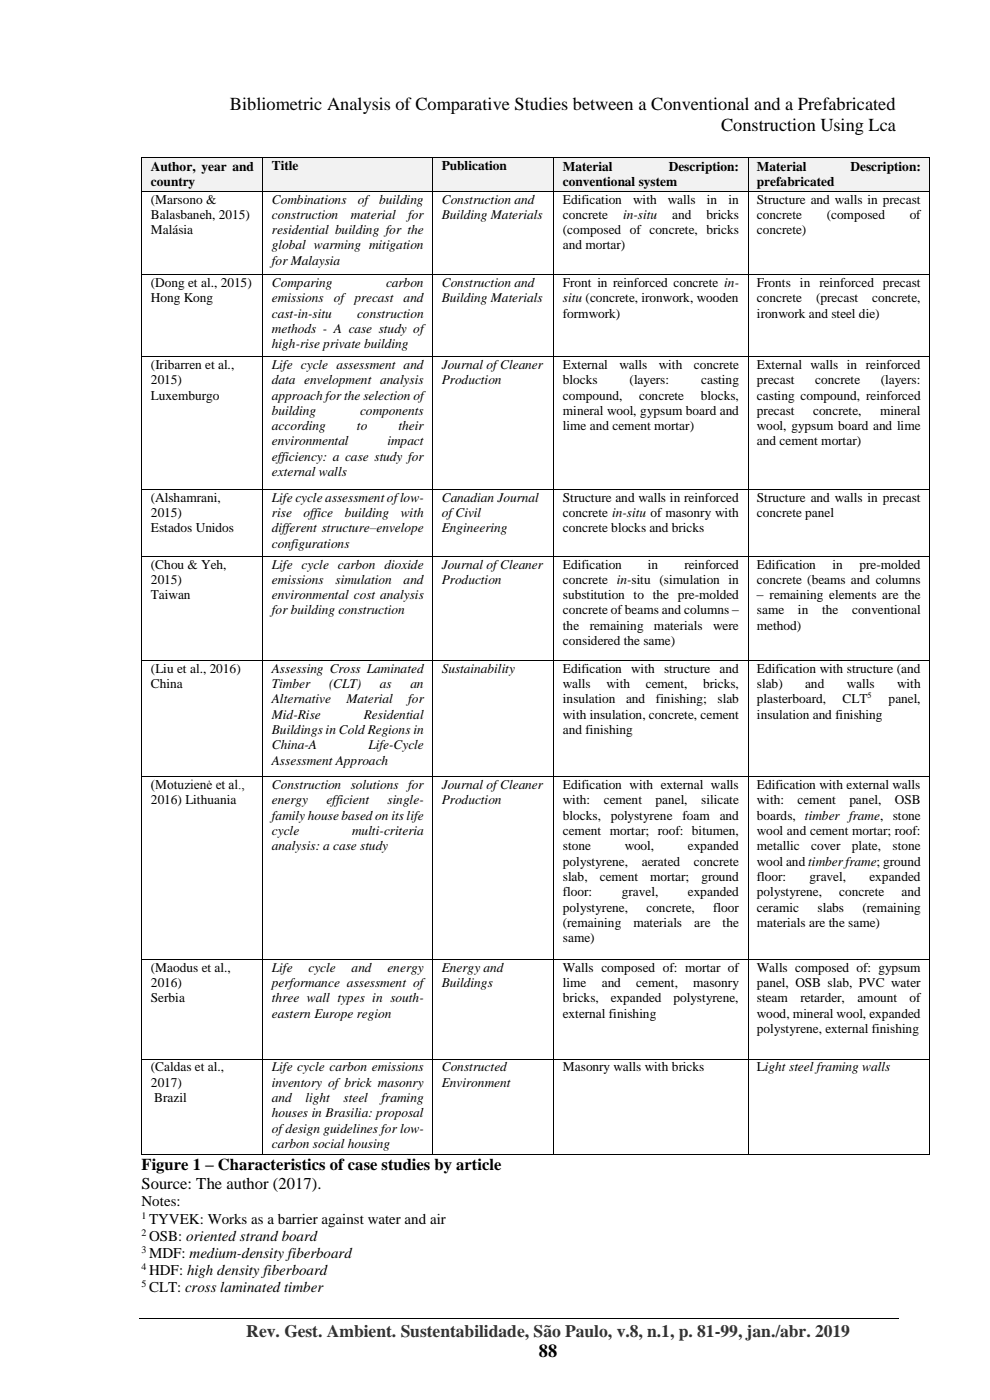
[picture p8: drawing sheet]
<svg xmlns="http://www.w3.org/2000/svg" width="210mm" height="297mm" viewBox="0 0 210 297" stroke-linecap="round" stroke-linejoin="round" font-family="sans-serif">
<defs><g id="words">
<g font-size="3.9">
<text x="48.8" y="23.4">Bibliometric Analysis of Comparative Studies between a Conventional and a Prefabricated</text>
<text x="153" y="27.9">Construction Using Lca</text>
<text x="114.3" y="287.9">88</text>
</g>
<text font-size="3.7" fill="#333" x="52.2" y="283.5">Rev. Gest. Ambient. Sustentabilidade, São Paulo, v.8, n.1, p. 81-99, jan./abr. 2019</text>
<g font-size="3.5">
<text x="30" y="248.2">Figure 1 – Characteristics of case studies by article</text>
<text x="30" y="252.2">Source: The author (2017).</text>
</g>
<g font-size="3.2">
<text x="30" y="255.9">Notes:</text>
<text x="31.6" y="259.6">TYVEK: Works as a barrier against water and air</text>
<text x="31.6" y="263.2">OSB: oriented strand board</text>
<text x="31.6" y="266.9">MDF: medium-density fiberboard</text>
<text x="31.6" y="270.5">HDF: high density fiberboard</text>
<text x="31.6" y="274.2">CLT: cross laminated timber</text>
</g>
<g font-size="2.8">
<text x="32" y="36.3">Author, year and</text>
<text x="32" y="39.5">country</text>
<text x="57.7" y="36">Title</text>
<text x="93.7" y="36">Publication</text>
<text x="119.4" y="36.3">Material</text>
<text x="119.4" y="39.5">conventional system</text>
<text x="141.9" y="36.3">Description:</text>
<text x="160.6" y="36.3">Material</text>
<text x="160.6" y="39.5">prefabricated</text>
<text x="180.4" y="36.3">Description:</text>
<text x="32" y="43.2">(Marsono &amp;</text>
<text x="32" y="46.4">Balasbaneh, 2015)</text>
<text x="57.7" y="43.2">Combinations</text>
<text x="57.7" y="46.4">construction</text>
<text x="74.4" y="46.4">material</text>
<text x="75.9" y="43.2">of building</text>
<text x="86.6" y="46.4">for</text>
<text x="93.7" y="43.2">Construction and</text>
<text x="93.7" y="46.4">Building Materials</text>
<text x="119.4" y="43.2">Edification</text>
<text x="119.4" y="46.4">concrete</text>
<text x="132.2" y="46.4">in-situ</text>
<text x="134.3" y="43.2">with</text>
<text x="141.7" y="43.2">walls</text>
<text x="142.6" y="46.4">and</text>
<text x="149.9" y="46.4">bricks</text>
<text x="149.9" y="43.2">in</text>
<text x="154.5" y="43.2">in</text>
<text x="160.6" y="43.2">Structure and walls in precast</text>
<text x="160.6" y="46.4">concrete</text>
<text x="175.4" y="46.4">(composed</text>
<text x="193" y="46.4">of</text>
<text x="32" y="49.7">Malásia</text>
<text x="57.7" y="49.7">residential building for the</text>
<text x="57.7" y="52.9">global warming mitigation</text>
<text x="119.4" y="49.7">(composed of concrete, bricks</text>
<text x="119.4" y="52.9">and mortar)</text>
<text x="160.6" y="49.7">concrete)</text>
<text x="57.7" y="56.1">for Malaysia</text>
<text x="32" y="60.8">(Dong et al., 2015)</text>
<text x="32" y="64.1">Hong Kong</text>
<text x="57.7" y="60.8">Comparing</text>
<text x="57.7" y="64.1">emissions</text>
<text x="70.8" y="64.1">of precast</text>
<text x="81.9" y="60.8">carbon</text>
<text x="85.6" y="64.1">and</text>
<text x="93.7" y="60.8">Construction and</text>
<text x="93.7" y="64.1">Building Materials</text>
<text x="119.4" y="60.8">Front in reinforced concrete in-</text>
<text x="119.4" y="64.1">situ (concrete, ironwork, wooden</text>
<text x="160.6" y="60.8">Fronts in reinforced precast</text>
<text x="160.6" y="64.1">concrete</text>
<text x="173.1" y="64.1">(precast</text>
<text x="185.1" y="64.1">concrete,</text>
<text x="57.7" y="67.4">cast-in-situ</text>
<text x="57.7" y="70.6">methods - A case study of</text>
<text x="75.8" y="67.4">construction</text>
<text x="119.4" y="67.4">formwork)</text>
<text x="160.6" y="67.4">ironwork and steel die)</text>
<text x="57.7" y="73.8">high-rise private building</text>
<text x="32" y="78.3">(Iribarren et al.,</text>
<text x="32" y="81.5">2015)</text>
<text x="57.7" y="78.3">Life cycle assessment and</text>
<text x="57.7" y="81.5">data envelopment analysis</text>
<text x="93.7" y="78.3">Journal of Cleaner</text>
<text x="93.7" y="81.5">Production</text>
<text x="119.4" y="78.3">External</text>
<text x="119.4" y="81.5">blocks</text>
<text x="131.4" y="78.3">walls</text>
<text x="133.6" y="81.5">(layers:</text>
<text x="139.8" y="78.3">with</text>
<text x="147.2" y="78.3">concrete</text>
<text x="148.7" y="81.5">casting</text>
<text x="160.6" y="78.3">External walls in reinforced</text>
<text x="160.6" y="81.5">precast</text>
<text x="173" y="81.5">concrete</text>
<text x="186.9" y="81.5">(layers:</text>
<text x="32" y="84.8">Luxemburgo</text>
<text x="57.7" y="84.8">approach for the selection of</text>
<text x="57.7" y="88">building</text>
<text x="76.4" y="88">components</text>
<text x="119.4" y="84.8">compound,</text>
<text x="119.4" y="88">mineral wool, gypsum board and</text>
<text x="135.6" y="84.8">concrete</text>
<text x="148.7" y="84.8">blocks,</text>
<text x="160.6" y="84.8">casting compound, reinforced</text>
<text x="160.6" y="88">precast</text>
<text x="172.5" y="88">concrete,</text>
<text x="186.7" y="88">mineral</text>
<text x="57.7" y="91.2">according</text>
<text x="57.7" y="94.5">environmental</text>
<text x="75.7" y="91.2">to</text>
<text x="82.2" y="94.5">impact</text>
<text x="84.5" y="91.2">their</text>
<text x="119.4" y="91.2">lime and cement mortar)</text>
<text x="160.6" y="91.2">wool, gypsum board and lime</text>
<text x="160.6" y="94.5">and cement mortar)</text>
<text x="57.7" y="97.8">efficiency: a case study for</text>
<text x="57.7" y="101">external walls</text>
<text x="32" y="106.4">(Alshamrani,</text>
<text x="57.7" y="106.4">Life cycle assessment of low-</text>
<text x="93.7" y="106.4">Canadian Journal</text>
<text x="119.4" y="106.4">Structure and walls in reinforced</text>
<text x="160.6" y="106.4">Structure and walls in precast</text>
<text x="32" y="109.7">2015)</text>
<text x="32" y="113">Estados Unidos</text>
<text x="57.7" y="109.7">rise</text>
<text x="57.7" y="113">different structure–envelope</text>
<text x="64.4" y="109.7">office</text>
<text x="73.1" y="109.7">building</text>
<text x="85" y="109.7">with</text>
<text x="93.7" y="109.7">of Civil</text>
<text x="93.7" y="113">Engineering</text>
<text x="119.4" y="109.7">concrete in-situ of masonry with</text>
<text x="119.4" y="113">concrete blocks and bricks</text>
<text x="160.6" y="109.7">concrete panel</text>
<text x="57.7" y="116.2">configurations</text>
<text x="32" y="120.6">(Chou &amp; Yeh,</text>
<text x="32" y="123.9">2015)</text>
<text x="57.7" y="120.6">Life cycle carbon dioxide</text>
<text x="57.7" y="123.9">emissions</text>
<text x="71.2" y="123.9">simulation</text>
<text x="85.6" y="123.9">and</text>
<text x="93.7" y="120.6">Journal of Cleaner</text>
<text x="93.7" y="123.9">Production</text>
<text x="119.4" y="120.6">Edification</text>
<text x="119.4" y="123.9">concrete in-situ (simulation in</text>
<text x="137.5" y="120.6">in</text>
<text x="145.2" y="120.6">reinforced</text>
<text x="160.6" y="120.6">Edification</text>
<text x="160.6" y="123.9">concrete (beams and columns</text>
<text x="176.6" y="120.6">in</text>
<text x="182.3" y="120.6">pre-molded</text>
<text x="32" y="127.1">Taiwan</text>
<text x="57.7" y="127.1">environmental cost analysis</text>
<text x="57.7" y="130.4">for building construction</text>
<text x="119.4" y="127.1">substitution to the pre-molded</text>
<text x="119.4" y="130.4">concrete of beams and columns –</text>
<text x="160.6" y="127.1">– remaining elements are the</text>
<text x="160.6" y="130.4">same</text>
<text x="169.3" y="130.4">in</text>
<text x="174.4" y="130.4">the</text>
<text x="180.7" y="130.4">conventional</text>
<text x="119.4" y="133.6">the</text>
<text x="119.4" y="136.9">considered the same)</text>
<text x="125.1" y="133.6">remaining</text>
<text x="138.7" y="133.6">materials</text>
<text x="151.3" y="133.6">were</text>
<text x="160.6" y="133.6">method)</text>
<text x="32" y="142.7">(Liu et al., 2016)</text>
<text x="57.7" y="142.7">Assessing Cross Laminated</text>
<text x="93.7" y="142.7">Sustainability</text>
<text x="119.4" y="142.7">Edification with structure and</text>
<text x="160.6" y="142.7">Edification with structure (and</text>
<text x="32" y="146">China</text>
<text x="57.7" y="146">Timber</text>
<text x="57.7" y="149.2">Alternative</text>
<text x="69.8" y="146">(CLT)</text>
<text x="73.5" y="149.2">Material</text>
<text x="80.6" y="146">as</text>
<text x="86.6" y="149.2">for</text>
<text x="87.1" y="146">an</text>
<text x="119.4" y="146">walls</text>
<text x="119.4" y="149.2">insulation</text>
<text x="128.7" y="146">with</text>
<text x="132.8" y="149.2">and</text>
<text x="137" y="146">cement,</text>
<text x="139.2" y="149.2">finishing;</text>
<text x="149.1" y="146">bricks,</text>
<text x="152.2" y="149.2">slab</text>
<text x="160.6" y="146">slab)</text>
<text x="160.6" y="149.2">plasterboard,</text>
<text x="170.8" y="146">and</text>
<text x="178.7" y="149.2">CLT</text>
<text x="179.6" y="146">walls</text>
<text x="188.5" y="149.2">panel,</text>
<text x="190.3" y="146">with</text>
<text x="57.7" y="152.5">Mid-Rise</text>
<text x="57.7" y="155.7">Buildings in Cold Regions in</text>
<text x="77.2" y="152.5">Residential</text>
<text x="119.4" y="152.5">with insulation, concrete, cement</text>
<text x="119.4" y="155.7">and finishing</text>
<text x="160.6" y="152.5">insulation and finishing</text>
<text x="57.7" y="158.9">China-A</text>
<text x="78.2" y="158.9">Life-Cycle</text>
<text x="32" y="167.4">(Motuzienė et al.,</text>
<text x="57.7" y="162.2">Assessment Approach</text>
<text x="57.7" y="167.4">Construction</text>
<text x="74.4" y="167.4">solutions</text>
<text x="86.6" y="167.4">for</text>
<text x="93.7" y="167.4">Journal of Cleaner</text>
<text x="119.4" y="167.4">Edification with external walls</text>
<text x="160.6" y="167.4">Edification with external walls</text>
<text x="32" y="170.7">2016) Lithuania</text>
<text x="57.7" y="170.7">energy</text>
<text x="57.7" y="173.9">family house based on its life</text>
<text x="69.3" y="170.7">efficient</text>
<text x="82.2" y="170.7">single-</text>
<text x="93.7" y="170.7">Production</text>
<text x="119.4" y="170.7">with:</text>
<text x="119.4" y="173.9">blocks,</text>
<text x="128.1" y="170.7">cement</text>
<text x="129.6" y="173.9">polystyrene</text>
<text x="139.1" y="170.7">panel,</text>
<text x="144.8" y="173.9">foam</text>
<text x="148.8" y="170.7">silicate</text>
<text x="152.7" y="173.9">and</text>
<text x="160.6" y="170.7">with:</text>
<text x="160.6" y="173.9">boards, timber frame, stone</text>
<text x="169.2" y="170.7">cement</text>
<text x="180.2" y="170.7">panel,</text>
<text x="189.8" y="170.7">OSB</text>
<text x="57.7" y="177.1">cycle</text>
<text x="74.7" y="177.1">multi-criteria</text>
<text x="119.4" y="177.1">cement mortar; roof: bitumen,</text>
<text x="160.6" y="177.1">wool and cement mortar; roof:</text>
<text x="57.7" y="180.4">analysis: a case study</text>
<text x="119.4" y="180.4">stone</text>
<text x="119.4" y="183.7">polystyrene,</text>
<text x="132.5" y="180.4">wool,</text>
<text x="136.2" y="183.7">aerated</text>
<text x="145.9" y="180.4">expanded</text>
<text x="147.2" y="183.7">concrete</text>
<text x="160.6" y="180.4">metallic</text>
<text x="160.6" y="183.7">wool and timber frame; ground</text>
<text x="172.1" y="180.4">cover</text>
<text x="180.7" y="180.4">plate,</text>
<text x="189.3" y="180.4">stone</text>
<text x="119.4" y="186.9">slab,</text>
<text x="119.4" y="190.1">floor:</text>
<text x="127.2" y="186.9">cement</text>
<text x="131.9" y="190.1">gravel,</text>
<text x="137.9" y="186.9">mortar;</text>
<text x="145.9" y="190.1">expanded</text>
<text x="148.8" y="186.9">ground</text>
<text x="160.6" y="186.9">floor:</text>
<text x="160.6" y="190.1">polystyrene,</text>
<text x="171.7" y="186.9">gravel,</text>
<text x="178" y="190.1">concrete</text>
<text x="184.5" y="186.9">expanded</text>
<text x="191.2" y="190.1">and</text>
<text x="119.4" y="193.4">polystyrene,</text>
<text x="119.4" y="196.6">(remaining</text>
<text x="134.4" y="196.6">materials</text>
<text x="137.1" y="193.4">concrete,</text>
<text x="147.3" y="196.6">are</text>
<text x="151.3" y="193.4">floor</text>
<text x="153.3" y="196.6">the</text>
<text x="160.6" y="193.4">ceramic</text>
<text x="160.6" y="196.6">materials are the same)</text>
<text x="173.4" y="193.4">slabs</text>
<text x="183" y="193.4">(remaining</text>
<text x="119.4" y="199.9">same)</text>
<text x="32" y="206.1">(Maodus et al.,</text>
<text x="32" y="209.4">2016)</text>
<text x="57.7" y="206.1">Life</text>
<text x="57.7" y="209.4">performance assessment of</text>
<text x="65.4" y="206.1">cycle</text>
<text x="74.6" y="206.1">and</text>
<text x="82.2" y="206.1">energy</text>
<text x="93.7" y="206.1">Energy and</text>
<text x="93.7" y="209.4">Buildings</text>
<text x="119.4" y="206.1">Walls composed of: mortar of</text>
<text x="119.4" y="209.4">lime</text>
<text x="127.7" y="209.4">and</text>
<text x="135" y="209.4">cement,</text>
<text x="147.1" y="209.4">masonry</text>
<text x="160.6" y="206.1">Walls composed of: gypsum</text>
<text x="160.6" y="209.4">panel, OSB slab, PVC water</text>
<text x="32" y="212.6">Serbia</text>
<text x="57.7" y="212.6">three wall types in south-</text>
<text x="57.7" y="215.9">eastern Europe region</text>
<text x="119.4" y="212.6">bricks,</text>
<text x="119.4" y="215.9">external finishing</text>
<text x="129.6" y="212.6">expanded</text>
<text x="142.9" y="212.6">polystyrene,</text>
<text x="160.6" y="212.6">steam</text>
<text x="160.6" y="215.9">wood, mineral wool, expanded</text>
<text x="169.8" y="212.6">retarder,</text>
<text x="181.9" y="212.6">amount</text>
<text x="193" y="212.6">of</text>
<text x="160.6" y="219.1">polystyrene, external finishing</text>
<text x="32" y="227.3">(Caldas et al.,</text>
<text x="57.7" y="227.3">Life cycle carbon emissions</text>
<text x="93.7" y="227.3">Constructed</text>
<text x="119.4" y="227.3">Masonry walls with bricks</text>
<text x="160.6" y="227.3">Light steel framing walls</text>
<text x="32" y="230.6">2017)</text>
<text x="32.7" y="233.8">Brazil</text>
<text x="57.7" y="230.6">inventory of brick masonry</text>
<text x="57.7" y="233.8">and</text>
<text x="64.8" y="233.8">light</text>
<text x="72.9" y="233.8">steel</text>
<text x="80.9" y="233.8">framing</text>
<text x="93.7" y="230.6">Environment</text>
<text x="57.7" y="237.1">houses in Brasilia: proposal</text>
<text x="57.7" y="240.3">of design guidelines for low-</text>
<text x="57.7" y="243.6">carbon social housing</text>
</g>
<g font-size="2.1">
<text x="30" y="258.5">1</text>
<text x="30" y="262.2">2</text>
<text x="30" y="265.8">3</text>
<text x="30" y="269.5">4</text>
<text x="30" y="273.1">5</text>
</g>
<text font-size="1.8" x="184.1" y="148.1">5</text>
</g></defs>
<path d="M29.5 279.6h161.1" fill="none" stroke="#000" stroke-width=".21"/>
<g fill="#f2f2f2">
<path d="M30.2 33.5h25.5v7h-25.5z" fill-rule="evenodd"/>
<path d="M32 33.7h21.9v3.3h-21.9z" fill-rule="evenodd"/>
<path d="M32 37h21.9v3.2h-21.9z" fill-rule="evenodd"/>
<path d="M55.8 33.5h35.9v7h-35.9z" fill-rule="evenodd"/>
<path d="M57.7 33.5h32.1v3.2h-32.1z" fill-rule="evenodd"/>
<path d="M91.9 33.5h25.5v7h-25.5z" fill-rule="evenodd"/>
<path d="M93.7 33.5h21.9v3.2h-21.9z" fill-rule="evenodd"/>
<path d="M117.6 33.5h41v7h-41z" fill-rule="evenodd"/>
<path d="M119.4 33.7h37.3v3.3h-37.3z" fill-rule="evenodd"/>
<path d="M119.4 37h37.3v3.2h-37.3z" fill-rule="evenodd"/>
<path d="M158.8 33.5h38.3v7h-38.3z" fill-rule="evenodd"/>
<path d="M160.6 33.7h34.7v3.3h-34.7z" fill-rule="evenodd"/>
<path d="M160.6 37h34.7v3.2h-34.7z" fill-rule="evenodd"/>
</g>
<g fill="#000">
<path d="M30 33.3h.2v.2h-.2z" fill-rule="evenodd"/>
<path d="M30 33.3h.2v.2h-.2z" fill-rule="evenodd"/>
<path d="M55.7 33.3h.1v.2h-.1z" fill-rule="evenodd"/>
<path d="M91.7 33.3h.2v.2h-.2z" fill-rule="evenodd"/>
<path d="M117.4 33.3h.2v.2h-.2z" fill-rule="evenodd"/>
<path d="M158.6 33.3h.2v.2h-.2z" fill-rule="evenodd"/>
<path d="M197.2 33.3h.2v.2h-.2z" fill-rule="evenodd"/>
<path d="M197.2 33.3h.2v.2h-.2z" fill-rule="evenodd"/>
<path d="M30 40.5h.2v.1h-.2z" fill-rule="evenodd"/>
<path d="M30 58.1h.2v.2h-.2z" fill-rule="evenodd"/>
<path d="M55.7 40.5h.1v.1h-.1z" fill-rule="evenodd"/>
<path d="M55.7 58.1h.1v.2h-.1z" fill-rule="evenodd"/>
<path d="M91.7 40.5h.2v.1h-.2z" fill-rule="evenodd"/>
<path d="M91.7 58.1h.2v.2h-.2z" fill-rule="evenodd"/>
<path d="M117.4 40.5h.2v.1h-.2z" fill-rule="evenodd"/>
<path d="M117.4 58.1h.2v.2h-.2z" fill-rule="evenodd"/>
<path d="M158.6 40.5h.2v.1h-.2z" fill-rule="evenodd"/>
<path d="M158.6 58.1h.2v.2h-.2z" fill-rule="evenodd"/>
<path d="M197.2 40.5h.2v.1h-.2z" fill-rule="evenodd"/>
<path d="M197.2 58.1h.2v.2h-.2z" fill-rule="evenodd"/>
<path d="M30 75.5h.2v.2h-.2z" fill-rule="evenodd"/>
<path d="M55.7 75.5h.1v.2h-.1z" fill-rule="evenodd"/>
<path d="M91.7 75.5h.2v.2h-.2z" fill-rule="evenodd"/>
<path d="M117.4 75.5h.2v.2h-.2z" fill-rule="evenodd"/>
<path d="M158.6 75.5h.2v.2h-.2z" fill-rule="evenodd"/>
<path d="M197.2 75.5h.2v.2h-.2z" fill-rule="evenodd"/>
<path d="M30 103.7h.2v.2h-.2z" fill-rule="evenodd"/>
<path d="M30 117.9h.2v.2h-.2z" fill-rule="evenodd"/>
<path d="M55.7 103.7h.1v.2h-.1z" fill-rule="evenodd"/>
<path d="M55.7 117.9h.1v.2h-.1z" fill-rule="evenodd"/>
<path d="M91.7 103.7h.2v.2h-.2z" fill-rule="evenodd"/>
<path d="M91.7 117.9h.2v.2h-.2z" fill-rule="evenodd"/>
<path d="M117.4 103.7h.2v.2h-.2z" fill-rule="evenodd"/>
<path d="M117.4 117.9h.2v.2h-.2z" fill-rule="evenodd"/>
<path d="M158.6 103.7h.2v.2h-.2z" fill-rule="evenodd"/>
<path d="M158.6 117.9h.2v.2h-.2z" fill-rule="evenodd"/>
<path d="M197.2 103.7h.2v.2h-.2z" fill-rule="evenodd"/>
<path d="M197.2 117.9h.2v.2h-.2z" fill-rule="evenodd"/>
<path d="M30 140h.2v.2h-.2z" fill-rule="evenodd"/>
<path d="M55.7 140h.1v.2h-.1z" fill-rule="evenodd"/>
<path d="M91.7 140h.2v.2h-.2z" fill-rule="evenodd"/>
<path d="M117.4 140h.2v.2h-.2z" fill-rule="evenodd"/>
<path d="M158.6 140h.2v.2h-.2z" fill-rule="evenodd"/>
<path d="M197.2 140h.2v.2h-.2z" fill-rule="evenodd"/>
<path d="M30 164.7h.2v.2h-.2z" fill-rule="evenodd"/>
<path d="M55.7 164.7h.1v.2h-.1z" fill-rule="evenodd"/>
<path d="M91.7 164.7h.2v.2h-.2z" fill-rule="evenodd"/>
<path d="M117.4 164.7h.2v.2h-.2z" fill-rule="evenodd"/>
<path d="M158.6 164.7h.2v.2h-.2z" fill-rule="evenodd"/>
<path d="M197.2 164.7h.2v.2h-.2z" fill-rule="evenodd"/>
<path d="M30 203.4h.2v.2h-.2z" fill-rule="evenodd"/>
<path d="M55.7 203.4h.1v.2h-.1z" fill-rule="evenodd"/>
<path d="M91.7 203.4h.2v.2h-.2z" fill-rule="evenodd"/>
<path d="M117.4 203.4h.2v.2h-.2z" fill-rule="evenodd"/>
<path d="M158.6 203.4h.2v.2h-.2z" fill-rule="evenodd"/>
<path d="M197.2 203.4h.2v.2h-.2z" fill-rule="evenodd"/>
<path d="M30 224.6h.2v.2h-.2z" fill-rule="evenodd"/>
<path d="M55.7 224.6h.1v.2h-.1z" fill-rule="evenodd"/>
<path d="M91.7 224.6h.2v.2h-.2z" fill-rule="evenodd"/>
<path d="M117.4 224.6h.2v.2h-.2z" fill-rule="evenodd"/>
<path d="M158.6 224.6h.2v.2h-.2z" fill-rule="evenodd"/>
<path d="M197.2 224.6h.2v.2h-.2z" fill-rule="evenodd"/>
<path d="M30 244.8h.2v.1h-.2z" fill-rule="evenodd"/>
<path d="M30 244.8h.2v.1h-.2z" fill-rule="evenodd"/>
<path d="M55.7 244.8h.1v.1h-.1z" fill-rule="evenodd"/>
<path d="M91.7 244.8h.2v.1h-.2z" fill-rule="evenodd"/>
<path d="M117.4 244.8h.2v.1h-.2z" fill-rule="evenodd"/>
<path d="M158.6 244.8h.2v.1h-.2z" fill-rule="evenodd"/>
<path d="M197.2 244.8h.2v.1h-.2z" fill-rule="evenodd"/>
<path d="M197.2 244.8h.2v.1h-.2z" fill-rule="evenodd"/>
</g>
<g fill="none" stroke="#000" stroke-width=".21">
<path d="M30.1 33.5v7M30.2 33.4h25.5M55.8 33.5v7M55.8 33.4h35.9M91.8 33.5v7M91.9 33.4h25.5M117.5 33.5v7M117.6 33.4h41M158.7 33.5v7M158.8 33.4h38.4M197.3 33.5v7M30.1 40.6v17.5"/>
<path d="M30.1 58.3v17.2M30.2 40.6h25.5M30.2 58.2h25.5M55.8 40.6v17.5M55.8 58.3v17.2M55.8 40.6h35.9M55.8 58.2h35.9M91.8 40.6v17.5M91.8 58.3v17.2M91.9 40.6h25.5M91.9 58.2h25.5M117.5 40.6v17.5"/>
<path d="M117.5 58.3v17.2M117.6 40.6h41M117.6 58.2h41M158.7 40.6v17.5M158.7 58.3v17.2M158.8 40.6h38.4M158.8 58.2h38.4M197.3 40.6v17.5M197.3 58.3v17.2M30.1 75.7v28M30.2 75.6h25.5M55.8 75.7v28"/>
<path d="M55.8 75.6h35.9M91.8 75.7v28M91.9 75.6h25.5M117.5 75.7v28M117.6 75.6h41M158.7 75.7v28M158.8 75.6h38.4M197.3 75.7v28M30.1 103.9v14M30.1 118.1v21.9M30.2 103.8h25.5M30.2 118h25.5"/>
<path d="M55.8 103.9v14M55.8 118.1v21.9M55.8 103.8h35.9M55.8 118h35.9M91.8 103.9v14M91.8 118.1v21.9M91.9 103.8h25.5M91.9 118h25.5M117.5 103.9v14M117.5 118.1v21.9M117.6 103.8h41M117.6 118h41"/>
<path d="M158.7 103.9v14M158.7 118.1v21.9M158.8 103.8h38.4M158.8 118h38.4M197.3 103.9v14M197.3 118.1v21.9M30.1 140.2v24.5M30.2 140.1h25.5M55.8 140.2v24.5M55.8 140.1h35.9M91.8 140.2v24.5M91.9 140.1h25.5"/>
<path d="M117.5 140.2v24.5M117.6 140.1h41M158.7 140.2v24.5M158.8 140.1h38.4M197.3 140.2v24.5M30.1 164.9v38.5M30.2 164.8h25.5M55.8 164.9v38.5M55.8 164.8h35.9M91.8 164.9v38.5M91.9 164.8h25.5M117.5 164.9v38.5"/>
<path d="M117.6 164.8h41M158.7 164.9v38.5M158.8 164.8h38.4M197.3 164.9v38.5M30.1 203.6v21M30.2 203.5h25.5M55.8 203.6v21M55.8 203.5h35.9M91.8 203.6v21M91.9 203.5h25.5M117.5 203.6v21M117.6 203.5h41"/>
<path d="M158.7 203.6v21M158.8 203.5h38.4M197.3 203.6v21M30.1 224.8v20M30.2 224.7h25.5M55.8 224.8v20M55.8 224.7h35.9M91.8 224.8v20M91.9 224.7h25.5M117.5 224.8v20M117.6 224.7h41M158.7 224.8v20"/>
<path d="M158.8 224.7h38.4M197.3 224.8v20M30.2 244.8h25.5M55.8 244.8h35.9M91.9 244.8h25.5M117.6 244.8h41M158.8 244.8h38.4"/>
</g>
<use href="#words"/>
</svg>
